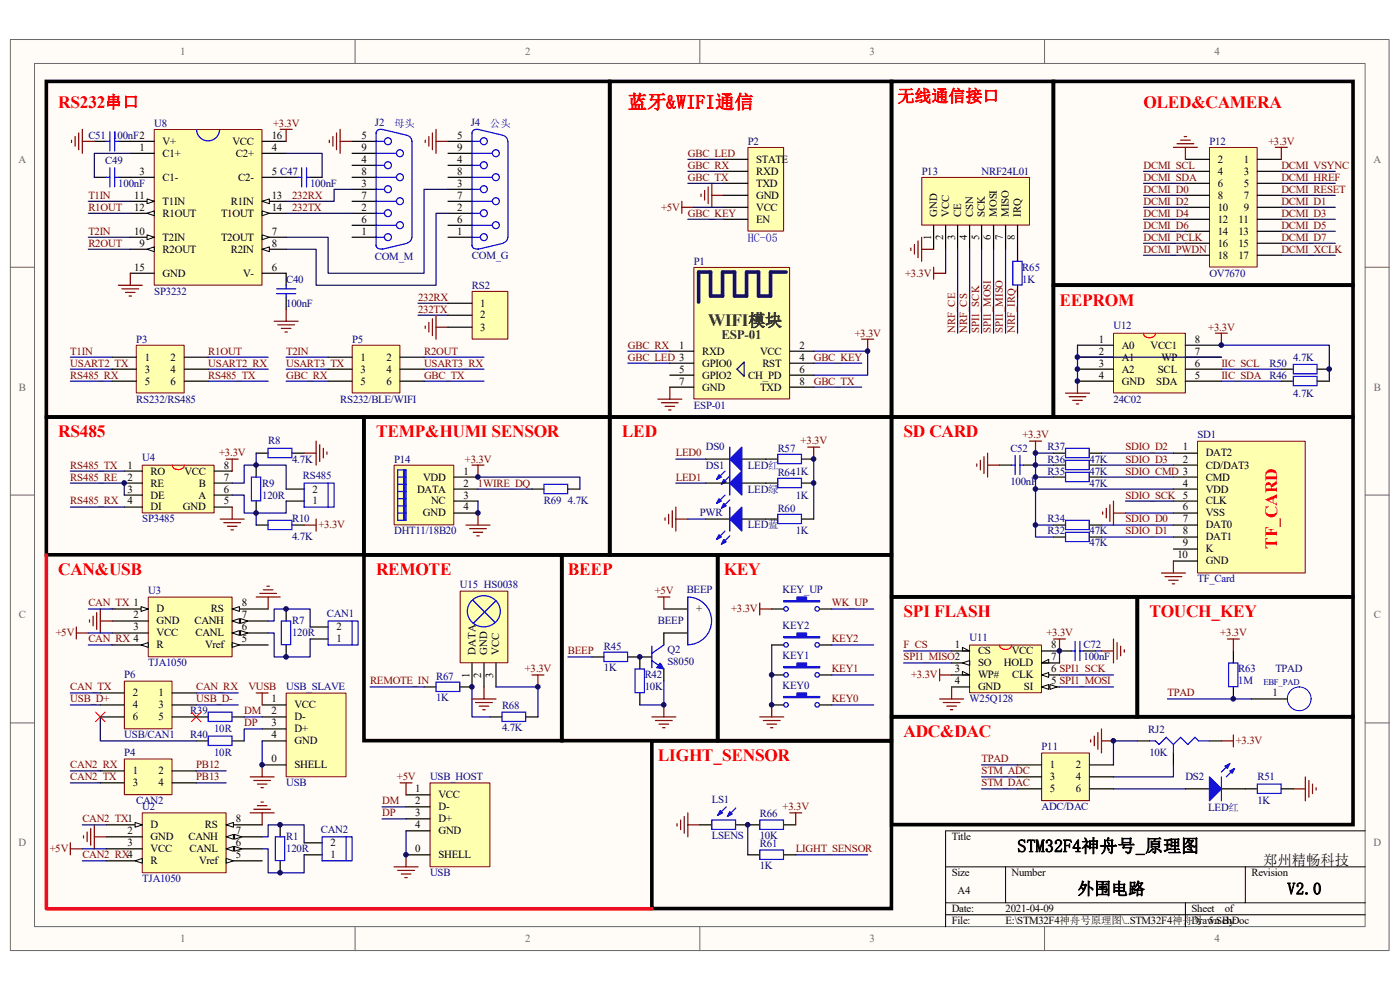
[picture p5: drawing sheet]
<svg xmlns="http://www.w3.org/2000/svg" width="297mm" height="210mm" viewBox="0 0 297 210" stroke-linecap="round" stroke-linejoin="round" font-family="sans-serif">
<defs><g id="words">
<text font-size="4.1" fill="#f00" x="133.2" y="23">蓝牙&amp;WIFI通信</text>
<text font-size="3.8" x="215.8" y="180.8">STM32F4神舟号_原理图</text>
<g font-size="3.7" fill="#f00">
<text x="12.4" y="22.9">RS232串口</text>
<text x="242.6" y="22.9">OLED&amp;CAMERA</text>
<text x="224.8" y="64.8">EEPROM</text>
<text x="12.4" y="92.8">RS485</text>
<text x="79.8" y="92.8">TEMP&amp;HUMI SENSOR</text>
<text x="131.9" y="92.8">LED</text>
<text x="191.7" y="92.8">SD CARD</text>
<text x="270.9" y="116.5" transform="rotate(-90 270.9 116.5)">TF_CARD</text>
<text x="12.4" y="122">CAN&amp;USB</text>
<text x="79.8" y="122">REMOTE</text>
<text x="120.5" y="122">BEEP</text>
<text x="153.5" y="122">KEY</text>
<text x="191.7" y="131">SPI FLASH</text>
<text x="243.8" y="131">TOUCH_KEY</text>
<text x="139.6" y="161.5">LIGHT_SENSOR</text>
<text x="191.7" y="156.4">ADC&amp;DAC</text>
</g>
<text font-size="3.7" fill="#008000" x="150.2" y="69.2">WIFI模块</text>
<text font-size="3.6" fill="#f00" x="190.4" y="21.6">无线通信接口</text>
<g font-size="3.6">
<text x="228.6" y="189.7">外围电路</text>
<text x="273.1" y="189.7">V2.0</text>
</g>
<text font-size="3.1" x="268" y="183.4">郑州精畅科技</text>
<text font-size="2.8" fill="#008000" x="153" y="71.9">ESP-01</text>
<text font-size="2.5" fill="#000080" x="158.6" y="51.3">HC-05</text>
<g font-size="2.3" fill="#696969">
<text x="38.2" y="11.6">1</text>
<text x="111.4" y="11.6">2</text>
<text x="184.5" y="11.6">3</text>
<text x="257.6" y="11.6">4</text>
<text x="3.9" y="34.5">A</text>
<text x="291.4" y="34.5">A</text>
<text x="4" y="82.8">B</text>
<text x="291.4" y="82.8">B</text>
<text x="4" y="131.2">C</text>
<text x="291.4" y="131.2">C</text>
<text x="3.9" y="179.5">D</text>
<text x="291.4" y="179.5">D</text>
<text x="38.2" y="199.9">1</text>
<text x="111.4" y="199.9">2</text>
<text x="184.5" y="199.9">3</text>
<text x="257.6" y="199.9">4</text>
</g>
<g font-size="2.3" fill="#000080">
<text x="18.8" y="29.4">C51</text>
<text x="23.8" y="29.4">100nF2</text>
<text x="32.7" y="26.9">U8</text>
<text x="79.5" y="26.6">J2</text>
<text x="99.9" y="26.6">J4</text>
<text x="22.3" y="34.8">C49</text>
<text x="158.6" y="30.7">P2</text>
<text x="256.6" y="30.7">P12</text>
<text x="25.1" y="39.6">100nF</text>
<text x="65.8" y="39.6">100nF</text>
<text x="195.5" y="37">P13</text>
<text x="208.2" y="37">NRF24L01</text>
<text x="60.7" y="59.9">C40</text>
<text x="79.5" y="55.1">COM_M</text>
<text x="100.1" y="54.9">COM_G</text>
<text x="147.2" y="56.1">P1</text>
<text x="216.9" y="57.4">R65</text>
<text x="216.9" y="59.9">1K</text>
<text x="256.6" y="58.7">OV7670</text>
<text x="32.7" y="62.5">SP3232</text>
<text x="60.7" y="65">100nF</text>
<text x="100.1" y="61.2">RS2</text>
<text x="236.2" y="69.9">U12</text>
<text x="28.9" y="72.7">P3</text>
<text x="74.7" y="72.7">P5</text>
<text x="269.3" y="77.8">R50</text>
<text x="274.4" y="76.5">4.7K</text>
<text x="269.3" y="80.3">R46</text>
<text x="28.9" y="85.4">RS232/RS485</text>
<text x="72.1" y="85.4">RS232/BLE/WIFI</text>
<text x="147.2" y="86.7">ESP-01</text>
<text x="236.2" y="85.4">24C02</text>
<text x="274.4" y="84.1">4.7K</text>
<text x="56.9" y="94.3">R8</text>
<text x="149.7" y="95.5">DS0</text>
<text x="165" y="95.8">R57</text>
<text x="214.3" y="95.8">C52</text>
<text x="222.2" y="95.5">R37</text>
<text x="254" y="93">SD1</text>
<text x="30.2" y="97.9">U4</text>
<text x="62" y="98.1">4.7K</text>
<text x="64.3" y="101.7">RS485</text>
<text x="83.6" y="98.1">P14</text>
<text x="149.7" y="99.4">DS1</text>
<text x="158.6" y="99.4">LED红</text>
<text x="165" y="100.9">R641K</text>
<text x="222.2" y="98.1">R36</text>
<text x="222.2" y="100.7">R35</text>
<text x="231.1" y="98.1">47K</text>
<text x="231.1" y="100.7">47K</text>
<text x="55.6" y="103.2">R9</text>
<text x="55.6" y="105.7">120R</text>
<text x="115.4" y="107">R69</text>
<text x="120.5" y="107">4.7K</text>
<text x="158.6" y="104.5">LED绿</text>
<text x="168.8" y="105.7">1K</text>
<text x="214.3" y="103">100nF</text>
<text x="231.1" y="103.2">47K</text>
<text x="30.2" y="110.8">SP3485</text>
<text x="62" y="110.8">R10</text>
<text x="83.6" y="113.4">DHT11/18B20</text>
<text x="148.5" y="109.6">PWR</text>
<text x="158.6" y="112.1">LED蓝</text>
<text x="165" y="108.5">R60</text>
<text x="168.8" y="113.4">1K</text>
<text x="222.2" y="110.8">R34</text>
<text x="222.2" y="113.4">R32</text>
<text x="231.1" y="113.4">47K</text>
<text x="62" y="114.6">4.7K</text>
<text x="231.1" y="115.9">47K</text>
<text x="97.6" y="124.8">U15 HS0038</text>
<text x="145.7" y="125.8">BEEP</text>
<text x="166" y="125.8">KEY_UP</text>
<text x="254" y="123.5">TF_Card</text>
<text x="31.5" y="126.1">U3</text>
<text x="69.3" y="130.9">CAN1</text>
<text x="62" y="132.5">R7</text>
<text x="62" y="135">120R</text>
<text x="128.1" y="137.8">R45</text>
<text x="139.6" y="132.5">BEEP</text>
<text x="166" y="133.5">KEY2</text>
<text x="205.7" y="136">U11</text>
<text x="229.9" y="137.5">C72</text>
<text x="26.4" y="143.9">P6</text>
<text x="31.5" y="141.3">TJA1050</text>
<text x="128.1" y="142.4">1K</text>
<text x="136.8" y="143.9">R42</text>
<text x="141.6" y="138.6">Q2</text>
<text x="141.6" y="141.1">S8050</text>
<text x="166" y="139.8">KEY1</text>
<text x="229.9" y="140.1">100nF</text>
<text x="262.7" y="142.6">R63</text>
<text x="270.6" y="142.6">TPAD</text>
<text x="60.7" y="146.4">USB_SLAVE</text>
<text x="92.5" y="144.1">R67</text>
<text x="92.5" y="148.7">1K</text>
<text x="136.8" y="146.4">10K</text>
<text x="166" y="146.2">KEY0</text>
<text x="205.7" y="149">W25Q128</text>
<text x="262.7" y="145.2">1M</text>
<text x="40.3" y="151.5">R39</text>
<text x="45.4" y="155.3">10R</text>
<text x="106.5" y="150.5">R68</text>
<text x="106.5" y="155.1">4.7K</text>
<text x="243.6" y="155.6">RJ2</text>
<text x="26.4" y="156.6">USB/CAN1</text>
<text x="26.4" y="160.4">P4</text>
<text x="40.3" y="156.6">R40</text>
<text x="45.4" y="160.4">10R</text>
<text x="220.9" y="159.2">P11</text>
<text x="243.8" y="160.4">10K</text>
<text x="60.7" y="166.8">USB</text>
<text x="91.2" y="165.5">USB_HOST</text>
<text x="251.5" y="165.5">DS2</text>
<text x="266.7" y="165.5">R51</text>
<text x="28.9" y="170.6">CAN2</text>
<text x="30.2" y="171.9">U2</text>
<text x="151" y="170.3">LS1</text>
<text x="161.2" y="173.4">R66</text>
<text x="220.9" y="171.9">ADC/DAC</text>
<text x="256.3" y="172.1">LED红</text>
<text x="266.7" y="170.6">1K</text>
<text x="60.7" y="178.2">R1</text>
<text x="68.1" y="176.7">CAN2</text>
<text x="151" y="178">LSENS</text>
<text x="161.2" y="178">10K</text>
<text x="161.2" y="179.7">R61</text>
<text x="60.7" y="180.8">120R</text>
<text x="91.2" y="185.8">USB</text>
<text x="161.2" y="184.3">1K</text>
<text x="30.2" y="187.1">TJA1050</text>
</g>
<g font-size="2.3">
<text x="57.7" y="29.4">16</text>
<text x="76.7" y="29.4">5</text>
<text x="97" y="29.4">5</text>
<text x="29.6" y="32">1</text>
<text x="34.5" y="33.2">C1+</text>
<text x="34.5" y="30.7">V+</text>
<text x="49.3" y="30.7">VCC</text>
<text x="50" y="33.2">C2+</text>
<text x="57.7" y="32">4</text>
<text x="76.7" y="34.5">4</text>
<text x="76.7" y="32">9</text>
<text x="97" y="34.5">4</text>
<text x="97" y="32">9</text>
<text x="160.4" y="34.5">STATE</text>
<text x="258.4" y="34.5">2</text>
<text x="263.9" y="34.5">1</text>
<text x="29.6" y="37">3</text>
<text x="34.5" y="38.3">C1-</text>
<text x="50.5" y="38.3">C2-</text>
<text x="57.7" y="37">5 C47</text>
<text x="76.7" y="39.6">3</text>
<text x="76.7" y="37">8</text>
<text x="97" y="39.6">3</text>
<text x="97" y="37">8</text>
<text x="160.4" y="39.6">TXD</text>
<text x="160.4" y="37">RXD</text>
<text x="258.4" y="37">4</text>
<text x="258.4" y="39.6">6</text>
<text x="263.9" y="37">3</text>
<text x="263.9" y="39.6">5</text>
<text x="28.5" y="42.2">11</text>
<text x="28.5" y="44.7">12</text>
<text x="34.5" y="43.4">T1IN</text>
<text x="34.5" y="46">R1OUT</text>
<text x="46.9" y="46">T1OUT</text>
<text x="48.9" y="43.4">R1IN</text>
<text x="57.7" y="44.7">14</text>
<text x="57.7" y="42.2">13</text>
<text x="76.7" y="44.7">2</text>
<text x="76.7" y="47.2">6</text>
<text x="76.7" y="42.2">7</text>
<text x="97" y="44.7">2</text>
<text x="97" y="47.2">6</text>
<text x="97" y="42.2">7</text>
<text x="160.4" y="47.2">EN</text>
<text x="160.4" y="44.7">VCC</text>
<text x="160.4" y="42.2">GND</text>
<text x="198.8" y="46" transform="rotate(-90 198.8 46)">GND</text>
<text x="201.3" y="46" transform="rotate(-90 201.3 46)">VCC</text>
<text x="203.9" y="46" transform="rotate(-90 203.9 46)">CE</text>
<text x="206.4" y="46" transform="rotate(-90 206.4 46)">CSN</text>
<text x="209" y="46" transform="rotate(-90 209 46)">SCK</text>
<text x="211.5" y="46" transform="rotate(-90 211.5 46)">MOSI</text>
<text x="214" y="46" transform="rotate(-90 214 46)">MISO</text>
<text x="216.6" y="46" transform="rotate(-90 216.6 46)">IRQ</text>
<text x="258.4" y="42.2">8</text>
<text x="258.4" y="44.7">10</text>
<text x="258.4" y="47.2">12</text>
<text x="262.8" y="47.2">11</text>
<text x="263.9" y="42.2">7</text>
<text x="263.9" y="44.7">9</text>
<text x="28.5" y="49.8">10</text>
<text x="29.6" y="52.3">9</text>
<text x="34.5" y="51">T2IN</text>
<text x="34.5" y="53.6">R2OUT</text>
<text x="46.9" y="51">T2OUT</text>
<text x="48.9" y="53.6">R2IN</text>
<text x="57.7" y="49.8">7</text>
<text x="57.7" y="52.3">8</text>
<text x="76.7" y="49.8">1</text>
<text x="97" y="49.8">1</text>
<text x="197.5" y="51" transform="rotate(-90 197.5 51)">1</text>
<text x="200.1" y="51" transform="rotate(-90 200.1 51)">2</text>
<text x="202.6" y="51" transform="rotate(-90 202.6 51)">3</text>
<text x="205.2" y="51" transform="rotate(-90 205.2 51)">4</text>
<text x="207.7" y="51" transform="rotate(-90 207.7 51)">5</text>
<text x="210.2" y="51" transform="rotate(-90 210.2 51)">6</text>
<text x="212.8" y="51" transform="rotate(-90 212.8 51)">7</text>
<text x="215.3" y="51" transform="rotate(-90 215.3 51)">8</text>
<text x="258.4" y="49.8">14</text>
<text x="258.4" y="52.3">16</text>
<text x="262.8" y="49.8">13</text>
<text x="262.8" y="52.3">15</text>
<text x="28.5" y="57.4">15</text>
<text x="34.5" y="58.7">GND</text>
<text x="51.6" y="58.7">V-</text>
<text x="57.7" y="57.4">6</text>
<text x="258.4" y="54.9">18</text>
<text x="262.8" y="54.9">17</text>
<text x="101.9" y="65">1</text>
<text x="101.9" y="67.6">2</text>
<text x="101.9" y="70.1">3</text>
<text x="30.7" y="76.5">1</text>
<text x="36.2" y="76.5">2</text>
<text x="76.5" y="76.5">1</text>
<text x="82" y="76.5">2</text>
<text x="144.1" y="74">1</text>
<text x="149" y="75.2">RXD</text>
<text x="149" y="77.8">GPIO0</text>
<text x="161.2" y="75.2">VCC</text>
<text x="161.8" y="77.8">RST</text>
<text x="169.6" y="76.5">4</text>
<text x="169.6" y="74">2</text>
<text x="233.1" y="77.8">3</text>
<text x="233.1" y="75.2">2</text>
<text x="233.1" y="72.7">1</text>
<text x="238" y="76.5">A1</text>
<text x="238" y="74">A0</text>
<text x="244.1" y="74">VCC1</text>
<text x="246.4" y="76.5">WP</text>
<text x="253.5" y="72.7">8</text>
<text x="253.5" y="75.2">7</text>
<text x="253.5" y="77.8">6</text>
<text x="30.7" y="79">3</text>
<text x="30.7" y="81.6">5</text>
<text x="36.2" y="79">4</text>
<text x="36.2" y="81.6">6</text>
<text x="76.5" y="79">3</text>
<text x="76.5" y="81.6">5</text>
<text x="82" y="79">4</text>
<text x="82" y="81.6">6</text>
<text x="144.1" y="79">5</text>
<text x="144.1" y="81.6">7</text>
<text x="149" y="80.3">GPIO2</text>
<text x="149" y="82.8">GND</text>
<text x="158.8" y="80.3">CH_PD</text>
<text x="161.2" y="82.8">TXD</text>
<text x="169.6" y="81.6">8</text>
<text x="169.6" y="79">6</text>
<text x="233.1" y="80.3">4</text>
<text x="238" y="81.6">GND</text>
<text x="238" y="79">A2</text>
<text x="245.3" y="81.6">SDA</text>
<text x="245.6" y="79">SCL</text>
<text x="253.5" y="80.3">5</text>
<text x="250.9" y="95.5">1</text>
<text x="27.1" y="99.4">1</text>
<text x="27.1" y="101.9">2</text>
<text x="32" y="100.7">RO</text>
<text x="39.1" y="100.7">VCC</text>
<text x="47.5" y="101.9">7</text>
<text x="47.5" y="99.4">8</text>
<text x="89.7" y="101.9">VDD</text>
<text x="98.3" y="100.7">1</text>
<text x="250.9" y="98.1">2</text>
<text x="255.8" y="99.4">CD/DAT3</text>
<text x="255.8" y="101.9">CMD</text>
<text x="255.8" y="96.8">DAT2</text>
<text x="27.1" y="104.5">3</text>
<text x="27.1" y="107">4</text>
<text x="32" y="103.2">RE</text>
<text x="32" y="105.7">DE</text>
<text x="42.1" y="105.7">A</text>
<text x="42.2" y="103.2">B</text>
<text x="47.5" y="107">5</text>
<text x="47.5" y="104.5">6</text>
<text x="66.3" y="107">1</text>
<text x="66.3" y="104.5">2</text>
<text x="88.5" y="104.5">DATA</text>
<text x="91.4" y="107">NC</text>
<text x="98.3" y="103.2">2</text>
<text x="98.3" y="105.7">3</text>
<text x="250.9" y="103.2">4</text>
<text x="255.8" y="104.5">VDD</text>
<text x="255.8" y="107">CLK</text>
<text x="32" y="108.3">DI</text>
<text x="38.8" y="108.3">GND</text>
<text x="89.7" y="109.6">GND</text>
<text x="98.3" y="108.3">4</text>
<text x="250.9" y="108.3">6</text>
<text x="250.9" y="110.8">7</text>
<text x="250.9" y="113.4">8</text>
<text x="255.8" y="109.6">VSS</text>
<text x="255.8" y="112.1">DAT0</text>
<text x="249.8" y="118.4">10</text>
<text x="250.9" y="115.9">9</text>
<text x="255.8" y="114.6">DAT1</text>
<text x="255.8" y="117.2">K</text>
<text x="255.8" y="119.7">GND</text>
<text x="28.3" y="131.2">2</text>
<text x="33.2" y="129.9">D</text>
<text x="44.7" y="129.9">RS</text>
<text x="51.3" y="131.2">7</text>
<text x="51.3" y="128.6">8</text>
<text x="147.7" y="129.9">+</text>
<text x="28.3" y="133.7">3</text>
<text x="33.2" y="132.5">GND</text>
<text x="33.2" y="135">VCC</text>
<text x="33.2" y="137.5">R</text>
<text x="41.2" y="132.5">CANH</text>
<text x="41.5" y="135">CANL</text>
<text x="43.5" y="137.5">Vref</text>
<text x="51.3" y="136.3">5</text>
<text x="51.3" y="133.7">6</text>
<text x="71.4" y="136.3">1</text>
<text x="71.4" y="133.7">2</text>
<text x="202.6" y="137.5">1</text>
<text x="223" y="137.5">8</text>
<text x="99.6" y="143.8" transform="rotate(-90 99.6 143.8)">1</text>
<text x="100.8" y="138.9" transform="rotate(-90 100.8 138.9)">DATA</text>
<text x="102.1" y="143.8" transform="rotate(-90 102.1 143.8)">2</text>
<text x="103.4" y="138.9" transform="rotate(-90 103.4 138.9)">GND</text>
<text x="104.6" y="143.8" transform="rotate(-90 104.6 143.8)">3</text>
<text x="105.9" y="138.9" transform="rotate(-90 105.9 138.9)">VCC</text>
<text x="202.6" y="142.6">3</text>
<text x="207.5" y="138.8">CS</text>
<text x="207.5" y="141.3">SO</text>
<text x="207.5" y="143.9">WP#</text>
<text x="213" y="141.3">HOLD</text>
<text x="214.6" y="138.8">VCC</text>
<text x="214.7" y="143.9">CLK</text>
<text x="223" y="142.6">6 SPI1_SCK</text>
<text x="223" y="140.1">7</text>
<text x="28.2" y="147.7">2</text>
<text x="33.7" y="147.7">1</text>
<text x="57.6" y="149">1</text>
<text x="202.6" y="145.2">4</text>
<text x="207.5" y="146.4">GND</text>
<text x="217.2" y="146.4">SI</text>
<text x="223" y="145.2">5 SPI1_MOSI</text>
<text x="270" y="147.7">1</text>
<text x="28.2" y="150.2">4</text>
<text x="28.2" y="152.8">6</text>
<text x="33.7" y="150.2">3</text>
<text x="33.7" y="152.8">5</text>
<text x="57.6" y="151.5">2</text>
<text x="57.6" y="154">3</text>
<text x="62.5" y="150.2">VCC</text>
<text x="62.5" y="152.8">D-</text>
<text x="62.5" y="155.3">D+</text>
<text x="57.6" y="156.6">4</text>
<text x="57.6" y="161.7">0</text>
<text x="62.5" y="157.9">GND</text>
<text x="28.2" y="164.3">1</text>
<text x="28.2" y="166.8">3</text>
<text x="33.7" y="164.3">2</text>
<text x="33.7" y="166.8">4</text>
<text x="62.5" y="163">SHELL</text>
<text x="222.7" y="163">1</text>
<text x="222.7" y="165.5">3</text>
<text x="228.3" y="163">2</text>
<text x="228.3" y="165.5">4</text>
<text x="88.1" y="168.1">1</text>
<text x="88.1" y="170.6">2</text>
<text x="88.1" y="173.1">3</text>
<text x="93" y="169.3">VCC</text>
<text x="93" y="171.9">D-</text>
<text x="222.7" y="168.1">5</text>
<text x="228.3" y="168.1">6</text>
<text x="27.1" y="177">2</text>
<text x="27.1" y="179.5">3</text>
<text x="32" y="175.7">D</text>
<text x="32" y="178.2">GND</text>
<text x="40" y="178.2">CANH</text>
<text x="43.5" y="175.7">RS</text>
<text x="50" y="179.5">6</text>
<text x="50" y="177">7</text>
<text x="50" y="174.4">8</text>
<text x="70.1" y="179.5">2</text>
<text x="88.1" y="175.7">4</text>
<text x="93" y="174.4">D+</text>
<text x="93" y="177">GND</text>
<text x="201.9" y="178.2">Title</text>
<text x="32" y="180.8">VCC</text>
<text x="32" y="183.3">R</text>
<text x="40.2" y="180.8">CANL</text>
<text x="42.2" y="183.3">Vref</text>
<text x="50" y="182">5</text>
<text x="70.1" y="182">1</text>
<text x="88.1" y="180.8">0</text>
<text x="93" y="182">SHELL</text>
<text x="201.9" y="185.8">Size</text>
<text x="214.6" y="185.8">Number</text>
<text x="265.5" y="185.8">Revision</text>
<text x="203.2" y="189.7">A4</text>
<text x="201.9" y="193.5">Date:</text>
<text x="201.9" y="196">File:</text>
<text x="213.3" y="193.5">2021-04-09</text>
<text x="213.3" y="196">E:\STM32F4神舟号原理图\..STM32F4神舟Drawn By:</text>
<text x="252.7" y="193.5">Sheet</text>
<text x="259.8" y="193.5">of</text>
</g>
<g font-size="2.3" fill="#800000">
<text x="58" y="26.9">+3.3V</text>
<text x="145.9" y="35.8">GBC_RX</text>
<text x="145.9" y="33.2">GBC_LED</text>
<text x="242.6" y="35.8">DCMI_SCL</text>
<text x="269.1" y="30.7">+3.3V</text>
<text x="271.8" y="35.8">DCMI_VSYNC</text>
<text x="145.9" y="38.3">GBC_TX</text>
<text x="242.6" y="38.3">DCMI_SDA</text>
<text x="242.6" y="40.9">DCMI_D0</text>
<text x="271.8" y="38.3">DCMI_HREF</text>
<text x="271.8" y="40.9">DCMI_RESET</text>
<text x="18.8" y="44.7">R1OUT</text>
<text x="18.8" y="42.2">T1IN</text>
<text x="62" y="44.7">232TX</text>
<text x="62" y="42.2">232RX</text>
<text x="140.3" y="44.7">+5V</text>
<text x="145.9" y="46">GBC_KEY</text>
<text x="242.6" y="43.4">DCMI_D2</text>
<text x="242.6" y="46">DCMI_D4</text>
<text x="271.8" y="43.4">DCMI_D1</text>
<text x="271.8" y="46">DCMI_D3</text>
<text x="18.8" y="49.8">T2IN</text>
<text x="18.8" y="52.3">R2OUT</text>
<text x="242.6" y="51">DCMI_PCLK</text>
<text x="242.6" y="53.6">DCMI_PWDN</text>
<text x="242.6" y="48.5">DCMI_D6</text>
<text x="271.8" y="53.6">DCMI_XCLK</text>
<text x="271.8" y="48.5">DCMI_D5</text>
<text x="271.8" y="51">DCMI_D7</text>
<text x="192" y="58.7">+3.3V</text>
<text x="88.7" y="63.7">232RX</text>
<text x="88.7" y="66.3">232TX</text>
<text x="181.3" y="71.4">+3.3V</text>
<text x="202.6" y="70.7" transform="rotate(-90 202.6 70.7)">NRF_CE</text>
<text x="205.2" y="70.7" transform="rotate(-90 205.2 70.7)">NRF_CS</text>
<text x="207.7" y="70.7" transform="rotate(-90 207.7 70.7)">SPI1_SCK</text>
<text x="210.2" y="70.7" transform="rotate(-90 210.2 70.7)">SPI1_MOSI</text>
<text x="212.8" y="70.7" transform="rotate(-90 212.8 70.7)">SPI1_MISO</text>
<text x="215.3" y="70.7" transform="rotate(-90 215.3 70.7)">NRF_IRQ</text>
<text x="256.3" y="70.1">+3.3V</text>
<text x="14.9" y="77.8">USART2_TX</text>
<text x="14.9" y="75.2">T1IN</text>
<text x="44.2" y="77.8">USART2_RX</text>
<text x="44.2" y="75.2">R1OUT</text>
<text x="60.7" y="77.8">USART3_TX</text>
<text x="60.7" y="75.2">T2IN</text>
<text x="90" y="77.8">USART3_RX</text>
<text x="90" y="75.2">R2OUT</text>
<text x="133.2" y="74">GBC_RX</text>
<text x="133.2" y="76.5">GBC_LED 3</text>
<text x="172.6" y="76.5">GBC_KEY</text>
<text x="259.1" y="77.8">IIC_SCL</text>
<text x="14.9" y="80.3">RS485_RX</text>
<text x="44.2" y="80.3">RS485_TX</text>
<text x="60.7" y="80.3">GBC_RX</text>
<text x="90" y="80.3">GBC_TX</text>
<text x="172.6" y="81.6">GBC_TX</text>
<text x="259.1" y="80.3">IIC_SDA</text>
<text x="169.8" y="94.3">+3.3V</text>
<text x="216.9" y="93">+3.3V</text>
<text x="238.8" y="95.5">SDIO_D2</text>
<text x="14.9" y="99.4">RS485_TX</text>
<text x="14.9" y="101.9">RS485_RE</text>
<text x="46.5" y="96.8">+3.3V</text>
<text x="98.6" y="98.1">+3.3V</text>
<text x="143.4" y="96.8">LED0</text>
<text x="143.4" y="101.9">LED1</text>
<text x="238.8" y="98.1">SDIO_D3</text>
<text x="238.8" y="100.7">SDIO_CMD 3</text>
<text x="14.9" y="107">RS485_RX</text>
<text x="101.4" y="103.2">1WIRE_DQ</text>
<text x="238.8" y="105.7">SDIO_SCK 5</text>
<text x="67.6" y="112.1">+3.3V</text>
<text x="238.8" y="110.8">SDIO_D0</text>
<text x="238.8" y="113.4">SDIO_D1</text>
<text x="18.8" y="128.6">CAN_TX 1</text>
<text x="138.9" y="126.1">+5V</text>
<text x="155.1" y="129.9">+3.3V</text>
<text x="176.4" y="128.6">WK_UP</text>
<text x="11.8" y="135">+5V</text>
<text x="18.8" y="136.3">CAN_RX 4</text>
<text x="176.4" y="136.3">KEY2</text>
<text x="191.7" y="137.5">F_CS</text>
<text x="222" y="135">+3.3V</text>
<text x="258.9" y="135">+3.3V</text>
<text x="111.3" y="142.6">+3.3V</text>
<text x="120.5" y="138.8">BEEP</text>
<text x="176.4" y="142.6">KEY1</text>
<text x="191.7" y="140.1">SPI1_MISO2</text>
<text x="193.3" y="143.9">+3.3V</text>
<text x="14.9" y="146.4">CAN_TX</text>
<text x="14.9" y="149">USB_D+</text>
<text x="41.6" y="146.4">CAN_RX</text>
<text x="41.6" y="149">USB_D-</text>
<text x="52.7" y="146.4">VUSB</text>
<text x="78.5" y="145.2">REMOTE_IN</text>
<text x="176.4" y="149">KEY0</text>
<text x="247.7" y="147.7">TPAD</text>
<text x="51.8" y="151.5">DM</text>
<text x="51.8" y="154">DP</text>
<text x="208.2" y="161.7">TPAD</text>
<text x="262.2" y="157.9">+3.3V</text>
<text x="14.9" y="165.5">CAN2_TX</text>
<text x="14.9" y="163">CAN2_RX</text>
<text x="41.6" y="163">PB12</text>
<text x="41.6" y="165.5">PB13</text>
<text x="84.2" y="165.5">+5V</text>
<text x="208.2" y="166.8">STM_DAC</text>
<text x="208.2" y="164.3">STM_ADC</text>
<text x="81.1" y="170.6">DM</text>
<text x="81.1" y="173.1">DP</text>
<text x="166" y="171.9">+3.3V</text>
<text x="17.5" y="174.4">CAN2_TX1</text>
<text x="10.5" y="180.8">+5V</text>
<text x="17.5" y="182">CAN2_RX4</text>
<text x="168.8" y="180.8">LIGHT_SENSOR</text>
</g>
<g font-size="2.2" fill="#00f">
<text x="83.6" y="26.9">母头</text>
<text x="103.9" y="26.9">公头</text>
</g>
<text font-size="2.2" x="253.1" y="196">号_5.SchDoc</text>
<text font-size="1.8" fill="#000080" x="268" y="145.3">EBF_PAD</text>
</g></defs>
<path d="M2.2 8.4h292.5v193.2h-292.5z" fill="#fffcf8"/>
<path d="M2.2 8.4h292.5v193.2h-292.5z" fill="none" stroke="#696969" stroke-width=".21"/>
<path d="M7.4 13.5h282.2v183.1h-282.2z" fill="#fffcf8"/>
<g fill="none" stroke="#696969" stroke-width=".21">
<path d="M7.3 13.5h282.3v183.1h-282.3zM75.3 8.4v5.1M148.5 8.4v5.1M221.6 8.4v5.1M2.2 56.7h5.1M289.6 56.7h5.1M2.2 105h5.1M289.6 105h5.1M2.2 153.3h5.1M289.6 153.3h5.1M75.3 196.6v5.1M148.5 196.6v5.1"/>
<path d="M221.6 196.6v5.1"/>
</g>
<path d="M289.6 176.2h-89v20.4M200.6 183.9h89M200.6 191.5h89M200.6 194h89M213.3 183.9v7.6M251.5 191.5v5.1M264.2 183.9v7.6" fill="none" stroke="#000" stroke-width=".21"/>
<path d="M9.8 17.3h119.5v71.1h-119.5zM189.2 17.3h34.2v71.1h-34.2z" fill="none" stroke="#000" stroke-width=".76"/>
<path d="M147.2 56.8h20.3v27.8h-20.3z" fill="#ffffb0"/>
<path d="M147.2 56.7h20.3v27.9h-20.3z" fill="none" stroke="#800000" stroke-width=".21"/>
<path d="M142.1 74.5h5.1M142.1 77h5.1M142.1 79.6h5.1M167.5 74.5h5.1M167.5 77h5.1M167.5 79.6h5.1M142.1 82.1h5.1M167.5 82.1h5.1" fill="none" stroke="#000" stroke-width=".25"/>
<path d="M157.9 76.8v3l-1.6-1.5z" fill="none" stroke="#11037f" stroke-width=".25"/>
<path d="M166.8 57.7h-3.3v5.1h-2.6v-5.1h-2.5v5.1h-2.6v-5.1h-2.5v5.1h-2.6v-5.1h-2.5v6.4" fill="none" stroke="#11037f" stroke-width=".76"/>
<g fill="none" stroke="#800000" stroke-width=".25">
<path d="M150.2 39.7v3.5M151 38.9v5.1M144.6 42.7v2.5M144.6 44h2.6M148.7 41.2v.5M149.5 40.4v2M151 41.4h2.5M182.8 72h2.5M184.1 72v2.5M139.6 84.7h5M140.3 85.4h3.6M141.1 86.2h2"/>
<path d="M141.8 87h.6M142.1 82.1v2.6"/>
</g>
<path d="M145.9 38.9h7.6M145.9 36.3h7.6M145.9 33.8h7.6M145.9 46.5h7.6M147.2 44h6.3M133.2 74.5h8.9M172.6 74.5h11.5v5.1h-11.5M172.6 82.1h10.2" fill="none" stroke="#000080" stroke-width=".25"/>
<path d="M158.7 31.3h7.5v17.7h-7.5z" fill="#ffffb0"/>
<path d="M158.7 31.3h7.5v17.7h-7.5z" fill="none" stroke="#800000" stroke-width=".21"/>
<path d="M20 37.6h2.6M20 30h2.6M25.1 37.6h2.5M25.1 30h2.5M153.5 38.9h5.1M153.5 36.3h5.1M153.5 33.8h5.1M153.5 46.5h5.1M153.5 44h5.1M153.5 41.4h5.1" fill="none" stroke="#000" stroke-width=".25"/>
<path d="M129.4 17.3h59.7v71.1h-59.7zM223.5 17.3h63.5v43.2h-63.5zM9.8 88.5h67.4v29.2h-67.4zM77.2 88.5h52.1v29.2h-52.1zM129.4 88.5h59.7v29.2h-59.7zM189.2 88.5h97.8v38.1h-97.8zM77.2 117.7h42v39.4h-42zM152.3 117.7h36.8v39.4h-36.8zM189.2 126.6h52.1v25.4h-52.1zM241.3 126.6h45.7v25.4h-45.7zM138.3 157.2h50.8v35.5h-50.8zM189.2 152.1h97.8v22.8h-97.8z" fill="none" stroke="#000" stroke-width=".76"/>
<path d="M133.2 77h8.9M172.6 77h10.2" fill="none" stroke="#000080" stroke-width=".25"/>
<path d="M22.6 37.6h.7M22.6 30h.7M23.3 27.9v4.1M23.3 35.6v4.1M24.3 27.9v4.1M24.3 35.6v4.1M24.3 37.6h.8M24.3 30h.8" fill="none" stroke="#00f" stroke-width=".25"/>
<path d="M32.8 27.5h22.8v33h-22.8z" fill="#ffffb0"/>
<path d="M32.7 27.5h22.9v33h-22.9z" fill="none" stroke="#800000" stroke-width=".21"/>
<path d="M27.6 32.5h5.1M27.6 37.6h5.1M55.6 32.5h5.1M55.6 37.6h5.1M27.6 42.7h5.1" fill="none" stroke="#000" stroke-width=".25"/>
<path d="M31.2 42.2l1.5 .5-1.5 .5z" fill="#fffcf8" stroke="#000" stroke-width=".21"/>
<path d="M27.6 50.3h5.1" fill="none" stroke="#000" stroke-width=".25"/>
<path d="M31.2 49.8l1.5 .5-1.5 .5z" fill="#fffcf8" stroke="#000" stroke-width=".21"/>
<path d="M27.6 45.2h5.1" fill="none" stroke="#000" stroke-width=".25"/>
<path d="M31.2 45.2l1.5-.5v1.1z" fill="#fffcf8" stroke="#000" stroke-width=".21"/>
<path d="M27.6 52.9h5.1" fill="none" stroke="#000" stroke-width=".25"/>
<path d="M31.2 52.9l1.5-.5v1z" fill="#fffcf8" stroke="#000" stroke-width=".21"/>
<path d="M27.6 30h5.1M55.6 45.2h5.1" fill="none" stroke="#000" stroke-width=".25"/>
<path d="M55.6 44.7l1.5 .5-1.5 .6z" fill="#fffcf8" stroke="#000" stroke-width=".21"/>
<path d="M55.6 50.3h5.1" fill="none" stroke="#000" stroke-width=".25"/>
<path d="M55.6 49.8l1.5 .5-1.5 .5z" fill="#fffcf8" stroke="#000" stroke-width=".21"/>
<path d="M55.6 42.7h5.1" fill="none" stroke="#000" stroke-width=".25"/>
<path d="M55.6 42.7l1.5-.5v1z" fill="#fffcf8" stroke="#000" stroke-width=".21"/>
<path d="M46.6 27.5a2.44 2.44 0 0 1-2.4 2.4 2.44 2.44 0 0 1-2.5-2.4" fill="none" stroke="#00f" stroke-width=".25"/>
<path d="M55.6 58h5.1M55.6 52.9h5.1" fill="none" stroke="#000" stroke-width=".25"/>
<path d="M55.6 52.9l1.5-.5v1z" fill="#fffcf8" stroke="#000" stroke-width=".21"/>
<g fill="none" stroke="#000" stroke-width=".25">
<path d="M55.6 30h5.1M60.7 37.6h2.5M65.8 37.6h2.5M74.7 30h5.1M74.7 37.6h5.1M74.7 35.1h5.1M74.7 32.5h5.1M95 30h5.1M95 37.6h5.1M95 35.1h5.1M95 32.5h5.1M27.6 58h5.1"/>
<path d="M60.7 58v2.5M74.7 50.3h5.1M74.7 45.2h5.1M74.7 40.2h5.1M74.7 47.8h5.1M74.7 42.7h5.1M95 50.3h5.1M95 45.2h5.1M95 40.2h5.1M95 47.8h5.1M95 42.7h5.1M60.7 63.1v2.5"/>
</g>
<g fill="none" stroke="#000080" stroke-width=".25">
<path d="M27.6 32.5h-7.6v5.1M60.7 32.5h7.6v5.1M18.7 42.7h8.9M18.7 45.2h8.9M18.7 50.3h8.9M18.7 52.9h8.9M74.7 40.2h-3.8v2.5h-10.2M14.9 78.3h8.9M14.9 75.8h8.9M44.2 78.3h12.7M44.2 75.8h12.7M60.7 78.3h8.9"/>
<path d="M60.7 75.8h8.9M88.7 64.3h6.3M88.7 66.9h6.3M90 78.3h12.7M90 75.8h12.7M14.9 80.9h8.9M44.2 80.9h12.7M60.7 80.9h8.9M90 80.9h12.7"/>
</g>
<g fill="none" stroke="#800000" stroke-width=".25">
<path d="M15.2 29.7v.5M15.9 29v2M16.7 28.2v3.6M17.5 27.4v5.1M17.5 30h2.5M59.4 27.4h2.6M60.7 27.4v2.6M69.9 29.7v.5M70.6 29v2M71.4 28.2v3.6M72.2 30h2.5M72.2 27.4v5.1"/>
<path d="M90.2 29.7v.5M91 29v2M91.7 28.2v3.6M92.5 30h2.5M92.5 27.4v5.1M27.6 58v2.5M25.1 60.5h5.1M25.9 61.3h3.5M26.6 62h2.1M27.4 62.8h.5M58.2 68.1h5M58.9 68.9h3.6"/>
<path d="M59.7 69.7h2M60.4 70.4h.6M60.7 65.6v2.5"/>
</g>
<g fill="none" stroke="#00f" stroke-width=".25">
<path d="M63.2 37.6h.8M64 35.6v4.1M65 35.6v4.1M65 37.6h.8M79.8 37.6h4.3M79.8 35.1h1.8M79.8 30h1.8M79.8 32.5h4.3M79.8 28.2v23.9M81.1 27.4l5.3 1.3M81.2 27.5a.93 .93 0 0 0-1.4 .8M86.5 28.8a1.25 1.25 0 0 1 .9 1.2"/>
<path d="M87.4 30v20.3M100.1 37.6h4.4M100.1 35.1h1.8M100.1 30h1.8M100.1 32.5h4.4M100.1 28.2v23.9M101.4 27.4l5.3 1.3M101.5 27.5a.93 .93 0 0 0-1.4 .8M106.8 28.8a1.25 1.25 0 0 1 .9 1.2M107.8 30v20.3M79.8 45.2h1.8M79.8 50.3h1.8"/>
<path d="M79.8 40.2h1.8M79.8 47.8h4.3M79.8 42.7h4.3M79.8 52a.95 .95 0 0 0 1.4 .8M86.4 51.6l-5.3 1.3M87.4 50.3a1.25 1.25 0 0 1-.9 1.2M100.1 45.2h1.8M100.1 50.3h1.8M100.1 40.2h1.8M100.1 47.8h4.4M100.1 42.7h4.4M100.1 52a.95 .95 0 0 0 1.4 .8"/>
<path d="M106.7 51.6l-5.3 1.3M107.7 50.3a1.25 1.25 0 0 1-.9 1.2M58.7 62.3h4M58.7 61.3h4M60.7 60.5v.8M60.7 62.3v.8"/>
<circle cx="82.3" cy="30" r=".74"/>
<circle cx="82.3" cy="35" r=".74"/>
<circle cx="84.8" cy="37.6" r=".74"/>
<circle cx="84.8" cy="32.5" r=".74"/>
<circle cx="102.6" cy="30" r=".74"/>
<circle cx="102.6" cy="35" r=".74"/>
<circle cx="105.2" cy="37.6" r=".74"/>
<circle cx="105.2" cy="32.5" r=".74"/>
<circle cx="82.3" cy="45.2" r=".74"/>
<circle cx="82.3" cy="40.1" r=".74"/>
<circle cx="82.3" cy="50.3" r=".74"/>
<circle cx="84.8" cy="47.8" r=".74"/>
<circle cx="84.8" cy="42.7" r=".74"/>
<circle cx="102.6" cy="45.2" r=".74"/>
<circle cx="102.6" cy="40.1" r=".74"/>
<circle cx="102.6" cy="50.3" r=".74"/>
<circle cx="105.2" cy="47.8" r=".74"/>
<circle cx="105.2" cy="42.7" r=".74"/>
</g>
<path d="M100.2 61.8h7.5v10.1h-7.5z" fill="#ffffb0"/>
<path d="M100.2 61.8h7.5v10.1h-7.5z" fill="none" stroke="#800000" stroke-width=".21"/>
<path d="M95 64.3h5.1M95 66.9h5.1M95 69.4h5.1" fill="none" stroke="#000" stroke-width=".25"/>
<path d="M90.2 69.2v.5M91 68.4v2M91.7 67.6v3.6M92.5 66.9v5.1M92.5 69.4h2.5" fill="none" stroke="#800000" stroke-width=".25"/>
<path d="M29 73.3h10.1v10.1h-10.1z" fill="#ffffb0"/>
<path d="M28.9 73.2h10.2v10.2h-10.2z" fill="none" stroke="#800000" stroke-width=".21"/>
<path d="M23.8 75.8h5.1M23.8 78.3h5.1M39.1 75.8h5.1M39.1 78.3h5.1M23.8 80.9h5.1M39.1 80.9h5.1" fill="none" stroke="#000" stroke-width=".25"/>
<path d="M74.8 73.3h10v10.1h-10z" fill="#ffffb0"/>
<path d="M74.7 73.2h10.1v10.2h-10.1z" fill="none" stroke="#800000" stroke-width=".21"/>
<path d="M69.6 75.8h5.1M69.6 78.3h5.1M84.9 75.8h5.1M84.9 78.3h5.1M69.6 80.9h5.1M84.9 80.9h5.1" fill="none" stroke="#000" stroke-width=".25"/>
<path d="M60.7 45.2h14M95 40.2h-5v17.8h-20.4v-7.7h-8.9M95 45.2h-2.5v15.3h-25.4v-7.6h-6.4" fill="none" stroke="#000080" stroke-width=".25"/>
<path d="M195.6 37.7h22.8v10.1h-22.8z" fill="#ffffb0"/>
<path d="M195.5 37.6h22.9v10.2h-22.9z" fill="none" stroke="#800000" stroke-width=".21"/>
<path d="M198.1 47.8v5.1M200.6 47.8v5.1M203.1 47.8v5.1M205.7 47.8v5.1M208.2 47.8v5.1M210.8 47.8v5.1M213.3 47.8v5.1M215.9 47.8v7.6M215.9 60.5v2.6" fill="none" stroke="#000" stroke-width=".25"/>
<path d="M193.2 52.6v.5M194 51.9v2M194.8 51.1v3.6M195.5 50.3v5.1M195.5 52.9h2.6M198.1 56.7v2.5M198.1 58h2.5" fill="none" stroke="#800000" stroke-width=".25"/>
<path d="M200.6 52.9v5.1M203.1 52.9v17.8M205.7 52.9v17.8M208.2 52.9v17.8M210.8 52.9v17.8M213.3 52.9v17.8M215.9 63.1v7.6" fill="none" stroke="#000080" stroke-width=".25"/>
<path d="M214.8 55.4h2v5.1h-2z" fill="none" stroke="#00f" stroke-width=".25"/>
<path d="M256.6 31.3h10.1v25.3h-10.1z" fill="#ffffb0"/>
<path d="M256.6 31.3h10.1v25.3h-10.1z" fill="none" stroke="#800000" stroke-width=".21"/>
<g fill="none" stroke="#000" stroke-width=".25">
<path d="M251.5 33.8h5.1M251.5 36.3h5.1M251.5 38.9h5.1M266.7 33.8h5.1M266.7 36.3h5.1M266.7 38.9h5.1M251.5 41.4h5.1M251.5 44h5.1M251.5 46.5h5.1M251.5 49.1h5.1M251.5 51.6h5.1M251.5 54.1h5.1"/>
<path d="M266.7 41.4h5.1M266.7 44h5.1M266.7 46.5h5.1M266.7 49.1h5.1M266.7 51.6h5.1M266.7 54.1h5.1"/>
</g>
<path d="M248.9 31.3h5.1M249.7 30.5h3.6M250.5 29.7h2M251.2 29h.5M251.5 31.3v2.5M270.6 31.3h2.5M271.8 31.3v2.5" fill="none" stroke="#800000" stroke-width=".25"/>
<g fill="none" stroke="#000080" stroke-width=".25">
<path d="M242.6 36.3h8.9M242.6 38.9h8.9M271.8 36.3h11.5M271.8 38.9h11.5M242.6 41.4h8.9M242.6 44h8.9M242.6 46.5h8.9M242.6 49.1h8.9M242.6 51.6h8.9M242.6 54.1h8.9M271.8 41.4h11.5M271.8 44h11.5"/>
<path d="M271.8 46.5h11.5M271.8 49.1h11.5M271.8 51.6h11.5M271.8 54.1h11.5"/>
</g>
<path d="M30.2 98.7h15.2v10.1h-15.2z" fill="#ffffb0"/>
<path d="M30.2 98.7h15.2v10.1h-15.2z" fill="none" stroke="#800000" stroke-width=".21"/>
<g fill="none" stroke="#000" stroke-width=".25">
<path d="M26.4 99.9h3.8M45.4 99.9h3.9M54.3 98.7v2.5M54.3 96.1h2.6M62 96.1h2.5M26.4 102.5h3.8M26.4 105h3.8M26.4 107.6h3.8M45.4 102.5h3.9M45.4 105h3.9M45.4 107.6h3.9M54.3 106.3v2.5"/>
<path d="M54.3 111.4h2.6M60.7 106.3h3.8M60.7 103.7h3.8M62 111.4h2.5"/>
</g>
<path d="M36.5 98.7a1.32 1.32 0 0 0 1.3 .9 1.32 1.32 0 0 0 1.3-.9" fill="none" stroke="#f00" stroke-width=".25"/>
<g fill="none" stroke="#800000" stroke-width=".25">
<path d="M48 97.4h2.5M49.3 97.4v2.5M64.5 96.1h2.6M67.1 93.6v5.1M67.8 94.3v3.6M68.6 95.1v2M69.4 95.9v.5M46.7 110.1h5.1M47.5 110.9h3.5M48.2 111.6h2.1M49 112.4h.5M49.3 107.6v2.5"/>
<path d="M64.5 111.4h2.6M67.1 110.1v2.6"/>
</g>
<path d="M14.9 99.9h11.5M54.3 96.1v2.6M14.9 102.5h11.5v2.5M14.9 107.6h11.5M49.3 102.5h2.5v-3.8h8.9v5M49.3 105h2.5v3.8h8.9v-2.5M54.3 108.8v2.6M101.4 106.3v2.5" fill="none" stroke="#000080" stroke-width=".25"/>
<path d="M56.9 95.1h5v2h-5zM53.3 101.2h2v5h-2zM56.9 110.4h5v1.9h-5zM64.5 102.5h6.4v5.1h-6.4zM69.6 102.5v5.1" fill="none" stroke="#00f" stroke-width=".25"/>
<path d="M83.7 98.7h12.6v12.6h-12.6z" fill="#ffffb0"/>
<path d="M83.6 98.7h12.7v12.6h-12.7z" fill="none" stroke="#800000" stroke-width=".21"/>
<g fill="none" stroke="#000" stroke-width=".25">
<path d="M149.7 97.4h5.1M157.4 97.4h7.6M170.1 97.4h2.5M96.3 101.2h5.1M96.3 103.7h5.1M96.3 106.3h5.1M96.3 108.8h5.1M112.9 103.7h2.5M120.5 103.7h2.5M149.7 102.5h5.1M149.7 110.1h5.1M157.4 102.5h7.6"/>
<path d="M157.4 110.1h7.6M170.1 102.5h2.5M170.1 110.1h2.5"/>
</g>
<g fill="none" stroke="#00f" stroke-width=".25">
<path d="M84.4 99.7h1.7v10.7h-1.7zM85.6 99.7v10.7M85.9 99.7v10.7M153.8 99.9l-1.8 1.8M154.8 94.8v10.2M165 96.4h5v2h-5zM84.4 101.2h1.7M84.4 102.7h1.7M84.4 104.3h1.7M84.4 105.8h1.7M84.4 107.3h1.7M84.4 108.8h1.7"/>
<path d="M115.4 102.7h5v2h-5zM153.8 105l-1.8 1.8M153.8 112.7l-1.8 1.7M154.8 100.9l-1.8 1.8M154.8 107.6v5.1M154.8 106l-1.8 1.8M154.8 113.7l-1.8 1.7M165 101.5h5v1.9h-5zM165 109.1h5v2h-5z"/>
</g>
<g fill="none" stroke="#800000" stroke-width=".25">
<path d="M100.1 98.7h2.6M101.4 98.7v2.5M171.4 94.8h2.5M172.6 94.8v2.6M98.9 111.4h5M99.6 112.1h3.6M100.4 112.9h2M101.1 113.7h.6M101.4 108.8v2.6M141.1 109.9v.5M141.8 109.1v2M142.6 108.3v3.6"/>
<path d="M143.4 107.6v5.1M143.4 110.1h2.5"/>
</g>
<path d="M143.4 97.4h6.3M172.6 97.4v12.7M101.4 101.2h21.6v2.5M101.4 103.7h11.5M143.4 102.5h6.3M145.9 110.1h3.8" fill="none" stroke="#000080" stroke-width=".25"/>
<g fill="#00f" stroke="#00f" stroke-width=".25">
<path d="M154.8 97.4l2.6-2.6v5.1z"/>
<path d="M152.5 100.7l.5 .5-1 .5z"/>
<path d="M153.5 101.7l.6 .5-1.1 .5z"/>
<path d="M154.8 102.5l2.6-2.6v5.1z"/>
<path d="M152.5 105.8l.5 .5-1 .5z"/>
<path d="M153.5 106.8l.6 .5-1.1 .5z"/>
<path d="M154.8 110.1l2.6-2.5v5.1z"/>
<path d="M152.5 113.4l.5 .5-1 .5z"/>
<path d="M153.5 114.4l.6 .5-1.1 .5z"/>
</g>
<path d="M254.1 93.6h22.8v27.9h-22.8z" fill="#ffffb0"/>
<path d="M254 93.6h22.9v27.9h-22.9z" fill="none" stroke="#800000" stroke-width=".21"/>
<g fill="none" stroke="#000" stroke-width=".25">
<path d="M212.1 98.7h2.5M217.1 98.7h2.6M223.5 98.7h2.5M223.5 96.1h2.5M231.1 98.7h2.6M231.1 96.1h2.6M248.9 98.7h5.1M248.9 96.1h5.1M223.5 101.2h2.5M223.5 111.4h2.5M223.5 113.9h2.5M231.1 101.2h2.6"/>
<path d="M231.1 111.4h2.6M231.1 113.9h2.6M248.9 101.2h5.1M248.9 103.7h5.1M248.9 106.3h5.1M248.9 108.8h5.1M248.9 111.4h5.1M248.9 113.9h5.1M248.9 116.5h5.1M248.9 119h5.1"/>
</g>
<g fill="none" stroke="#800000" stroke-width=".25">
<path d="M207.2 98.4v.5M208 97.6v2.1M208.7 96.9v3.5M209.5 96.1v5.1M209.5 98.7h2.6M218.4 93.6h2.6M219.7 93.6v2.5M233.9 108.6v.5M234.7 107.8v2.1M235.5 107.1v3.5M236.2 106.3v5.1M236.2 108.8h2.6"/>
<path d="M248.9 119v2.6M246.4 121.6h5.1M247.2 122.3h3.5M247.9 123.1h2M248.7 123.8h.5"/>
</g>
<path d="M214.6 98.7h.8M215.4 96.6v4.1M216.4 96.6v4.1M216.4 98.7h.7M226 95.1h5.1v2h-5.1zM226 97.6h5.1v2h-5.1zM226 100.2h5.1v2h-5.1zM226 110.4h5.1v1.9h-5.1zM226 112.9h5.1v2h-5.1z" fill="none" stroke="#00f" stroke-width=".25"/>
<path d="M223.5 96.1h-3.8v2.6M223.5 98.7h-3.8v15.2h3.8M233.7 98.7h15.2M233.7 96.1h15.2M219.7 101.2h3.8M219.7 111.4h3.8M219.7 103.7h29.2M233.7 101.2h15.2M233.7 111.4h15.2M233.7 113.9h15.2M238.8 108.8h10.1M238.8 106.3h10.1" fill="none" stroke="#000080" stroke-width=".25"/>
<path d="M205.7 136.9h15.2v10h-15.2z" fill="#ffffb0"/>
<path d="M205.7 136.8h15.2v10.1h-15.2z" fill="none" stroke="#800000" stroke-width=".21"/>
<path d="M201.9 138.1h3.8M201.9 140.6h3.8" fill="none" stroke="#000" stroke-width=".25"/>
<path d="M204.2 137.3l1.5 .8h-1.5z" fill="none" stroke="#000" stroke-width=".21"/>
<path d="M204.2 140.6l1.5-.5v1z" fill="#fffcf8" stroke="#000" stroke-width=".21"/>
<path d="M201.9 143.2h3.8M201.9 145.7h3.8M221 145.7h3.8" fill="none" stroke="#000" stroke-width=".25"/>
<path d="M204.2 142.4l1.5 .8h-1.5z" fill="none" stroke="#000" stroke-width=".21"/>
<g fill="#fffcf8" stroke="#000" stroke-width=".21">
<path d="M221 145.7l1.5-.5v1z"/>
<path d="M222.7 145.2l1.6 .5-1.6 .5z"/>
</g>
<path d="M221 143.2h3.8" fill="none" stroke="#000" stroke-width=".25"/>
<path d="M221 143.2l1.5-.5v1z" fill="#fffcf8" stroke="#000" stroke-width=".21"/>
<path d="M221 138.1h6.3M229.9 138.1h2.5M261.7 138.1v2.5M221 140.6h3.8M241.3 157.2h2.5M248.9 159.7v2.6M256.6 157.2h2.5M261.7 145.7v2.6M265.5 148.3h7.6M251.5 167.3h5.1M259.1 167.3h7.6M271.8 167.3h2.6" fill="none" stroke="#000" stroke-width=".25"/>
<path d="M221 140.6l1.5-.7v.7z" fill="none" stroke="#000" stroke-width=".21"/>
<path d="M212.1 136.8a1.32 1.32 0 0 0 1.2 1 1.32 1.32 0 0 0 1.3-1" fill="none" stroke="#f00" stroke-width=".25"/>
<g fill="none" stroke="#000080" stroke-width=".25">
<path d="M191.7 138.1h10.2M224.8 138.1v2.5M232.4 138.1h1.3M191.7 140.6h10.2M224.8 145.7h11.4M224.8 143.2h11.4M241.3 157.2h-5.1v5.1M247.7 148.3h17.8M208.2 162.3h7.7M208.2 164.8h7.7M208.2 167.3h7.7M236.2 167.3h15.3"/>
<path d="M248.9 162.3v2.5h-12.7"/>
</g>
<g fill="none" stroke="#800000" stroke-width=".25">
<path d="M223.5 135.5h2.5M224.8 135.5v2.6M233.7 138.1h2.5M236.2 135.5v5.1M237 136.3v3.6M237.7 137.1v2M238.5 137.8v.5M260.4 135.5h2.5M261.7 135.5v2.6M199.3 148.3h5.1M199.3 141.9v2.5M199.3 143.2h2.6"/>
<path d="M200.1 149h3.6M200.9 149.8h2M201.6 150.6h.5M201.9 145.7v2.6M231.4 156.9v.5M232.1 156.1v2.1M232.9 155.4v3.5M233.7 154.6v5.1M233.7 157.2h2.5M259.1 157.2h2.6M261.7 155.9v2.5M274.4 167.3h2.5"/>
<path d="M276.9 164.8v5.1M277.7 165.6v3.5M278.4 166.3v2.1M279.2 167.1v.5"/>
</g>
<path d="M227.3 138.1h.8M228.1 136.1v4M229.1 136.1v4M229.1 138.1h.8M243.8 157.2h1.3l.8 .7 1.5-1.5 1.5 1.5M248.9 157.9v1.8M256.6 157.2h-2.3l-.8-.8-1.5 1.5-1.5-1.5-1.6 1.5M260.6 140.6h2v5.1h-2zM259.1 164.8v5.1M260.9 162l-1.8 1.8M261.9 163l-1.8 1.8M266.7 166.3h5.1v2h-5.1z" fill="none" stroke="#00f" stroke-width=".25"/>
<circle cx="275.6" cy="148.2" r="2.52" fill="none" stroke="#00f" stroke-width=".21"/>
<g fill="#00f" stroke="#00f" stroke-width=".25">
<path d="M256.6 164.8l2.5 2.5-2.5 2.6z"/>
<path d="M260.9 163.5l1-.5-.5 1z"/>
<path d="M259.9 162.5l1-.5-.5 1z"/>
</g>
<path d="M221 159.8h10.1v10h-10.1z" fill="#ffffb0"/>
<path d="M221 159.7h10.1v10.1h-10.1z" fill="none" stroke="#800000" stroke-width=".21"/>
<g fill="none" stroke="#000" stroke-width=".25">
<path d="M163.7 129.2h2.6M163.7 136.8h2.6M173.9 129.2h2.5M173.9 136.8h2.5M163.7 143.2h2.6M163.7 149.5h2.6M173.9 143.2h2.5M173.9 149.5h2.5M148.5 175h2.5M156.1 175h5.1M166.3 175h2.5M215.9 162.3h5.1"/>
<path d="M215.9 164.8h5.1M215.9 167.3h5.1M231.1 162.3h5.1M231.1 164.8h5.1M231.1 167.3h5.1M158.6 181.3h2.6M166.3 181.3h2.5"/>
</g>
<g fill="#00f" stroke="#00f" stroke-width=".25">
<path d="M152.8 171.9l.5 .5-1 .5z"/>
<path d="M154.8 172.2l.5 .5-1 .5z"/>
<path d="M166.3 127.4h2.8v-.8h2v.8h2.8v.3h-7.6z" fill-rule="evenodd"/>
<path d="M166.3 135h2.8v-.7h2v.7h2.8v.3h-7.6z" fill-rule="evenodd"/>
<path d="M166.3 141.4h2.8v-.8h2v.8h2.8v.2h-7.6z" fill-rule="evenodd"/>
<path d="M166.3 147.8h2.8v-.8h2v.8h2.8v.2h-7.6z" fill-rule="evenodd"/>
</g>
<g fill="none" stroke="#00f" stroke-width=".25">
<path d="M151 174h5v1.9h-5zM154.1 171.2l-1.8 1.7M156.1 171.4l-1.8 1.8M161.2 174h5v1.9h-5zM161.2 180.3h5v2h-5z"/>
<circle cx="166.7" cy="129.2" r=".48"/>
<circle cx="166.7" cy="136.8" r=".48"/>
<circle cx="173.4" cy="129.2" r=".48"/>
<circle cx="173.4" cy="136.8" r=".48"/>
<circle cx="166.7" cy="149.5" r=".48"/>
<circle cx="166.7" cy="143.1" r=".48"/>
<circle cx="173.4" cy="149.5" r=".48"/>
<circle cx="173.4" cy="143.1" r=".48"/>
</g>
<g fill="none" stroke="#800000" stroke-width=".25">
<path d="M161.2 127.9v2.6M161.2 129.2h2.5M161.2 152.1h5.1M161.9 152.8h3.6M162.7 153.6h2M163.5 154.4h.5M163.7 149.5v2.6M143.6 174.7v.5M144.4 174v2M145.2 173.2v3.5M145.9 172.4v5.1M145.9 175h2.6"/>
<path d="M167.5 172.4h2.6M168.8 172.4v2.6"/>
</g>
<path d="M163.7 136.8v12.7M176.4 129.2h8.9M176.4 136.8h8.9M176.4 143.2h8.9M176.4 149.5h8.9M158.6 175v6.3M168.8 181.3h15.3" fill="none" stroke="#000080" stroke-width=".25"/>
<path d="M97.7 125.4h10v15.2h-10z" fill="#ffffb0"/>
<path d="M97.6 125.4h10.1v15.2h-10.1z" fill="none" stroke="#800000" stroke-width=".21"/>
<g fill="none" stroke="#000" stroke-width=".25">
<path d="M125.6 139.4h2.5M133.2 139.4h5.1M135.7 139.4v2.5M140.8 129.2h5.1M145.9 134.3h-5.1v2.5M90 145.7h2.5M100.1 140.6v5.1h-2.5M102.7 140.6v5.1M103.9 152.1h2.6M105.2 140.6v5.1M111.6 152.1h2.5M135.7 147v2.5"/>
<path d="M140.8 141.9v2.5"/>
</g>
<path d="M100.4 127.4l4.6 4.6M105.2 127.4l-4.8 4.8M105.6 131.4a3.5 3.5 0 0 0-2.1-5 3.5 3.5 0 0 0-4.4 3.3 3.5 3.5 0 0 0 2.6 3.1 3.5 3.5 0 0 0 3.8-1.2M128.1 138.3h5v2h-5zM138.3 137.1v4.5M140.8 136.8l-2.5 1.8M145.9 136.8a5.1 5.1 0 0 0 5.1-5.1 5.1 5.1 0 0 0-5.1-5.1v10.2M92.5 144.7h5v2h-5zM106.5 151.1h5v1.9h-5zM134.7 141.9h2v5h-2zM138.3 140.1l2.5 1.8" fill="none" stroke="#00f" stroke-width=".25"/>
<g fill="none" stroke="#800000" stroke-width=".25">
<path d="M139.6 126.6h2.5M140.8 126.6v2.6M100.1 148.3h5.1M100.9 149h3.6M101.7 149.8h2M102.4 150.6h.5M102.7 145.7v2.6M112.9 143.2h2.5M114.1 143.2v2.5M138.3 152.1h5.1M139 152.8h3.6M139.8 153.6h2"/>
<path d="M140.6 154.4h.5M140.8 149.5v2.6"/>
</g>
<path d="M120.5 139.4h5.1M78.5 145.7h11.5M100.1 145.7v6.4h3.8M105.2 145.7h8.9v6.4M140.8 144.4v5.1h-5.1" fill="none" stroke="#000080" stroke-width=".25"/>
<path d="M140.1 140.6l.7 1.3-1.5-.3z" fill="#00f" stroke="#00f" stroke-width=".21"/>
<path d="M236.3 70.7h15.2v12.7h-15.2z" fill="#ffffb0"/>
<path d="M236.2 70.7h15.3v12.7h-15.3z" fill="none" stroke="#800000" stroke-width=".21"/>
<path d="M228.6 73.2h7.6M228.6 75.8h7.6M228.6 78.3h7.6M251.5 73.2h7.6M251.5 75.8h7.6M251.5 78.3h7.6M271.8 78.3h2.6M279.5 78.3h2.5M228.6 80.9h7.6M251.5 80.9h7.6M271.8 80.9h2.6M279.5 80.9h2.5" fill="none" stroke="#000" stroke-width=".25"/>
<path d="M242.6 70.7a1.32 1.32 0 0 0 1.2 .9 1.32 1.32 0 0 0 1.3-.9" fill="none" stroke="#f00" stroke-width=".25"/>
<path d="M257.8 70.7h2.6M259.1 70.7v2.5M226 83.4h5.1M226.8 84.2h3.6M227.6 84.9h2M228.3 85.7h.5M228.6 80.9v2.5" fill="none" stroke="#800000" stroke-width=".25"/>
<path d="M228.6 73.2v7.7M228.6 75.8h30.5M259.1 73.2h22.9v7.7M259.1 78.3h12.7M259.1 80.9h12.7" fill="none" stroke="#000080" stroke-width=".25"/>
<path d="M274.4 77.3h5v2h-5zM274.4 79.8h5v2h-5z" fill="none" stroke="#00f" stroke-width=".25"/>
<path d="M223.5 60.5h63.5v27.9h-63.5z" fill="none" stroke="#000" stroke-width=".76"/>
<path d="M31.5 126.7h17.7v12.6h-17.7z" fill="#ffffb0"/>
<path d="M31.5 126.7h17.7v12.6h-17.7z" fill="none" stroke="#800000" stroke-width=".21"/>
<path d="M23.8 129.2h7.7" fill="none" stroke="#000" stroke-width=".25"/>
<path d="M29.9 128.7l1.6 .5-1.6 .5z" fill="#fffcf8" stroke="#000" stroke-width=".21"/>
<path d="M23.8 131.7h7.7M23.8 134.3h7.7M23.8 136.8h7.7" fill="none" stroke="#000" stroke-width=".25"/>
<path d="M29.9 136.8l1.6-.5v1z" fill="#fffcf8" stroke="#000" stroke-width=".21"/>
<path d="M49.3 136.8h7.6" fill="none" stroke="#000" stroke-width=".25"/>
<path d="M49.3 136.3l1.5 .5-1.5 .5z" fill="#fffcf8" stroke="#000" stroke-width=".21"/>
<path d="M49.3 134.3h7.6" fill="none" stroke="#000" stroke-width=".25"/>
<g fill="#fffcf8" stroke="#000" stroke-width=".21">
<path d="M49.3 134.3l1.5-.5v1z"/>
<path d="M51 133.8l1.6 .5-1.6 .5z"/>
</g>
<path d="M49.3 131.7h7.6" fill="none" stroke="#000" stroke-width=".25"/>
<g fill="#fffcf8" stroke="#000" stroke-width=".21">
<path d="M49.3 131.7l1.5-.5v1z"/>
<path d="M51 131.2l1.6 .5-1.6 .5z"/>
</g>
<path d="M49.3 129.2h7.6" fill="none" stroke="#000" stroke-width=".25"/>
<path d="M49.3 129.2l1.5-.5v1z" fill="#fffcf8" stroke="#000" stroke-width=".21"/>
<path d="M16.2 133v2.5M16.2 134.3h2.5M19 131.5v.5M19.8 130.7v2M20.5 129.9v3.6M21.3 129.2v5.1M21.3 131.7h2.5M54.3 126.6h5.1M55.1 125.9h3.6M55.9 125.1h2M56.6 124.4h.5M56.9 126.6v2.6" fill="none" stroke="#800000" stroke-width=".25"/>
<path d="M18.7 129.2h5.1M18.7 136.8h5.1M18.7 134.3h5.1M56.9 131.7h1.3v-2.5h7.6v3.8M56.9 134.3h1.3v5.1h7.6v-3.9M14.9 147h6.4M14.9 149.5h6.4M41.6 147h8.9M41.6 149.5h8.9" fill="none" stroke="#000080" stroke-width=".25"/>
<path d="M60.7 129.2v2.5M60.7 136.8v2.6M65.8 135.5h3.8M65.8 133h3.8" fill="none" stroke="#000" stroke-width=".25"/>
<path d="M59.7 131.7h2v5.1h-2zM69.6 131.7h6.4v5.1h-6.4zM74.7 131.7v5.1" fill="none" stroke="#00f" stroke-width=".25"/>
<path d="M60.7 147.1h12.7v17.7h-12.7z" fill="#ffffb0"/>
<path d="M60.7 147h12.7v17.8h-12.7z" fill="none" stroke="#800000" stroke-width=".21"/>
<path d="M41.6 152.1h2.6M41.6 157.2h2.6M49.3 152.1h2.5M49.3 157.2h2.5M55.6 149.5h5.1M55.6 152.1h5.1M55.6 154.6h5.1M55.6 157.2h5.1M55.6 162.3h5.1" fill="none" stroke="#000" stroke-width=".25"/>
<path d="M54.3 147h2.6M55.6 147v2.5M53.1 164.8h5.1M53.8 165.6h3.6M54.6 166.3h2M55.4 167.1h.5M55.6 162.3v2.5" fill="none" stroke="#800000" stroke-width=".25"/>
<path d="M44.2 151.1h5v1.9h-5zM44.2 156.1h5v2h-5z" fill="none" stroke="#00f" stroke-width=".25"/>
<path d="M21.3 152.1v5.1h20.3M51.8 152.1h3.8M55.6 154.6h-3.8v2.6M55.6 157.2v5.1" fill="none" stroke="#000080" stroke-width=".25"/>
<path d="M20.3 151.1l2 2M22.3 151.1l-2 2M40.6 151.1l2 2M42.6 151.1l-2 2" fill="none" stroke="#f00" stroke-width=".21"/>
<path d="M26.4 144.5h10.1v10.1h-10.1z" fill="#ffffb0"/>
<path d="M26.4 144.5h10.1v10.1h-10.1z" fill="none" stroke="#800000" stroke-width=".21"/>
<path d="M21.3 147h5.1M21.3 149.5h5.1M21.3 152.1h5.1M36.5 147h5.1M36.5 149.5h5.1M36.5 152.1h5.1" fill="none" stroke="#000" stroke-width=".25"/>
<path d="M91.3 166.1h12.6v17.8h-12.6z" fill="#ffffb0"/>
<path d="M91.2 166.1h12.7v17.8h-12.7z" fill="none" stroke="#800000" stroke-width=".21"/>
<path d="M86.1 168.6h5.1M86.1 171.2h5.1M86.1 173.7h5.1M86.1 176.2h5.1M86.1 181.3h5.1" fill="none" stroke="#000" stroke-width=".25"/>
<path d="M84.9 166.1h2.5M86.1 166.1v2.5M83.6 183.9h5.1M84.4 184.6h3.5M85.1 185.4h2.1M85.9 186.2h.5M86.1 181.3v2.6" fill="none" stroke="#800000" stroke-width=".25"/>
<path d="M81.1 173.7h5M81.1 171.2h5M86.1 176.2v5.1" fill="none" stroke="#000080" stroke-width=".25"/>
<path d="M30.2 172.5h17.8v12.6h-17.8z" fill="#ffffb0"/>
<path d="M30.2 172.4h17.8v12.7h-17.8z" fill="none" stroke="#800000" stroke-width=".21"/>
<path d="M22.6 175h7.6" fill="none" stroke="#000" stroke-width=".25"/>
<path d="M28.7 174.5l1.5 .5-1.5 .5z" fill="#fffcf8" stroke="#000" stroke-width=".21"/>
<path d="M22.6 177.5h7.6M22.6 180.1h7.6M22.6 182.6h7.6" fill="none" stroke="#000" stroke-width=".25"/>
<path d="M28.7 182.6l1.5-.5v1z" fill="#fffcf8" stroke="#000" stroke-width=".21"/>
<path d="M48 182.6h7.6" fill="none" stroke="#000" stroke-width=".25"/>
<path d="M48 182.1l1.5 .5-1.5 .5z" fill="#fffcf8" stroke="#000" stroke-width=".21"/>
<path d="M48 180.1h7.6" fill="none" stroke="#000" stroke-width=".25"/>
<g fill="#fffcf8" stroke="#000" stroke-width=".21">
<path d="M48 180.1l1.5-.6v1.1z"/>
<path d="M49.8 179.5l1.5 .6-1.5 .5z"/>
</g>
<path d="M48 177.5h7.6" fill="none" stroke="#000" stroke-width=".25"/>
<g fill="#fffcf8" stroke="#000" stroke-width=".21">
<path d="M48 177.5l1.5-.5v1z"/>
<path d="M49.8 177l1.5 .5-1.5 .5z"/>
</g>
<path d="M48 175h7.6" fill="none" stroke="#000" stroke-width=".25"/>
<path d="M48 175l1.5-.5v1z" fill="#fffcf8" stroke="#000" stroke-width=".21"/>
<path d="M14.9 178.8v2.5M17.7 177.3v.5M18.5 176.5v2M19.2 175.7v3.6M20 175v5.1M20 177.5h2.6M53.1 172.4h5.1M53.8 171.7h3.6M54.6 170.9h2M55.4 170.1h.5M55.6 172.4v2.6M14.9 180.1h2.6" fill="none" stroke="#800000" stroke-width=".25"/>
<path d="M17.5 175h5.1M55.6 177.5h1.3v-2.5h7.6v3.8M17.5 182.6h5.1M17.5 180.1h5.1M55.6 180.1h1.3v5h7.6v-3.8" fill="none" stroke="#000080" stroke-width=".25"/>
<path d="M59.4 175v2.5M64.5 178.8h3.8M59.4 182.6v2.5M64.5 181.3h3.8" fill="none" stroke="#000" stroke-width=".25"/>
<path d="M58.4 177.5h2v5h-2zM68.3 177.5h6.4v5.1h-6.4zM73.4 177.5v5.1" fill="none" stroke="#00f" stroke-width=".25"/>
<path d="M119.2 117.7h33v39.4h-33z" fill="none" stroke="#000" stroke-width=".76"/>
<path d="M9.8 117.7v75.1h128.5" fill="none" stroke="#ee0e22" stroke-width=".76"/>
<path d="M26.4 161h10.1v7.6h-10.1z" fill="#ffffb0"/>
<path d="M26.4 161h10.1v7.6h-10.1z" fill="none" stroke="#800000" stroke-width=".21"/>
<path d="M21.3 163.5h5.1M21.3 166.1h5.1M36.5 163.5h5.1M36.5 166.1h5.1" fill="none" stroke="#000" stroke-width=".25"/>
<path d="M14.9 163.5h6.4M14.9 166.1h6.4M41.6 163.5h6.4M41.6 166.1h6.4" fill="none" stroke="#000080" stroke-width=".25"/>
<g fill="#000080" stroke="#000080" stroke-width=".21">
<circle cx="26.3" cy="102.5" r=".48"/>
<circle cx="54.3" cy="108.8" r=".48"/>
<circle cx="54.3" cy="98.6" r=".48"/>
<circle cx="55.6" cy="162.2" r=".48"/>
<circle cx="59.4" cy="185.1" r=".48"/>
<circle cx="59.4" cy="174.9" r=".48"/>
<circle cx="60.7" cy="139.3" r=".48"/>
<circle cx="60.7" cy="129.2" r=".48"/>
<circle cx="86.1" cy="181.3" r=".48"/>
<circle cx="100.1" cy="145.7" r=".49"/>
<circle cx="101.4" cy="108.8" r=".48"/>
<circle cx="101.4" cy="101.2" r=".48"/>
<circle cx="114.1" cy="145.7" r=".48"/>
<circle cx="135.7" cy="139.3" r=".48"/>
<circle cx="140.8" cy="149.5" r=".48"/>
<circle cx="158.6" cy="174.9" r=".48"/>
<circle cx="163.7" cy="149.5" r=".48"/>
<circle cx="163.7" cy="143.1" r=".48"/>
<circle cx="172.6" cy="102.5" r=".48"/>
<circle cx="172.6" cy="97.4" r=".48"/>
<circle cx="184" cy="74.5" r=".48"/>
<circle cx="219.7" cy="111.4" r=".48"/>
<circle cx="219.7" cy="103.7" r=".48"/>
<circle cx="219.7" cy="101.2" r=".48"/>
<circle cx="219.7" cy="98.6" r=".48"/>
<circle cx="219.7" cy="96.1" r=".48"/>
<circle cx="224.7" cy="138.1" r=".48"/>
<circle cx="228.6" cy="80.8" r=".48"/>
<circle cx="228.6" cy="78.3" r=".48"/>
<circle cx="228.6" cy="75.7" r=".48"/>
<circle cx="236.2" cy="157.1" r=".48"/>
<circle cx="259.1" cy="73.2" r=".48"/>
<circle cx="261.6" cy="148.2" r=".48"/>
<circle cx="282" cy="78.3" r=".49"/>
</g>
<use href="#words"/>
</svg>
